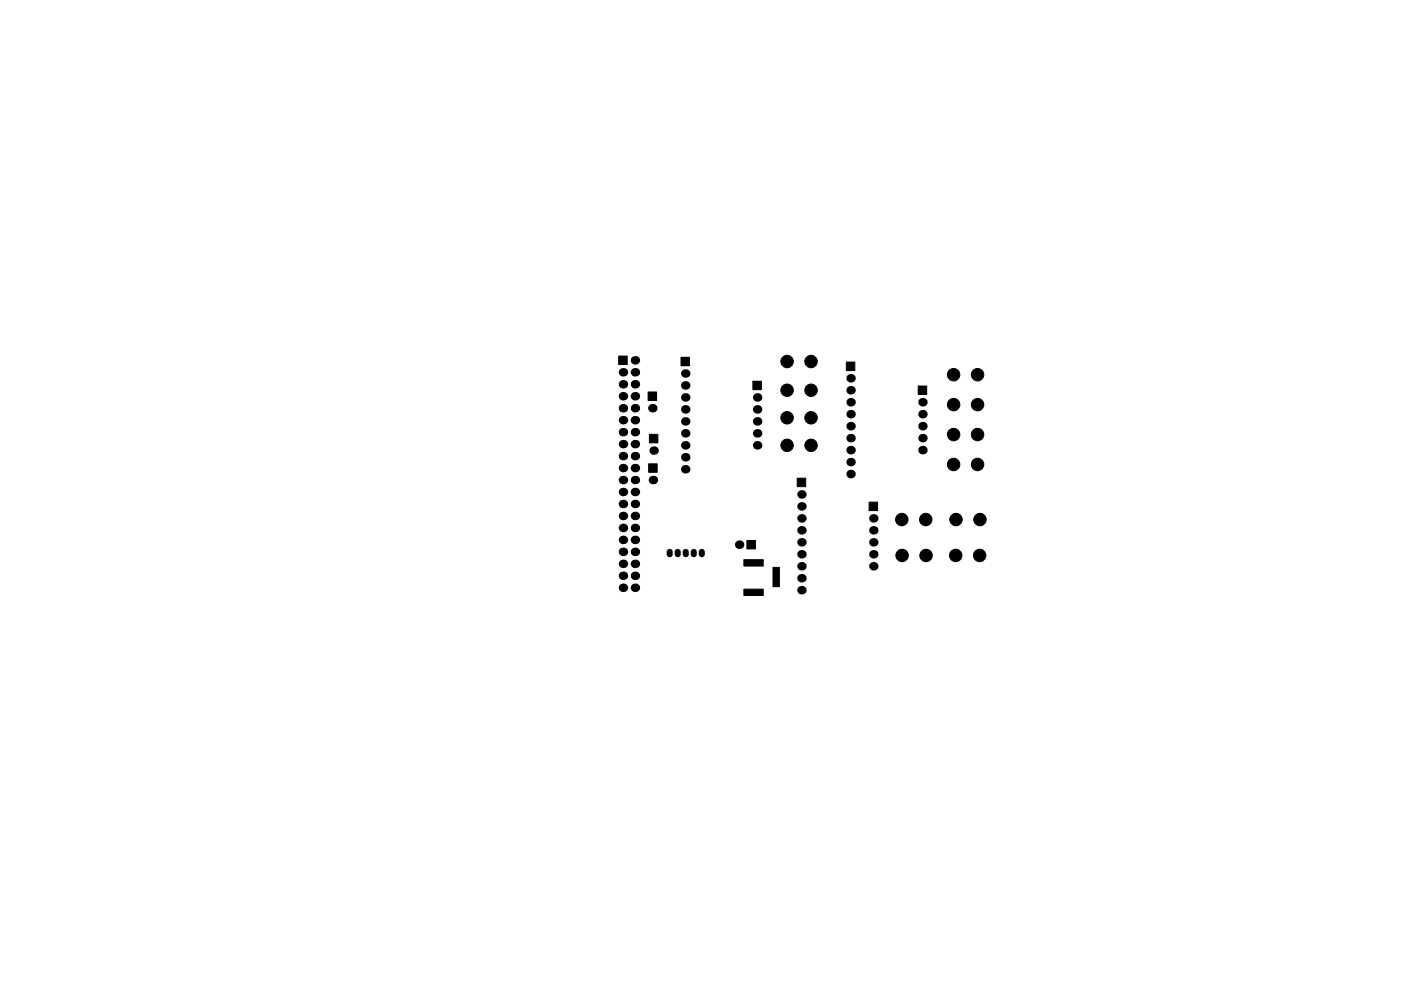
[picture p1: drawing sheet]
<svg xmlns="http://www.w3.org/2000/svg" width="297mm" height="210mm" viewBox="0 0 297 210" stroke-linecap="round" stroke-linejoin="round" font-family="sans-serif">
<g fill="#000" stroke="#000" stroke-width=".21">
<path d="M131.2 75.5h1.8v1.8h-1.8zM144.4 75.8h1.8v1.8h-1.8zM179.4 76.8h1.8v1.8h-1.8zM137.4 83.2h1.8v1.8h-1.8zM137.7 92.2h1.8v1.8h-1.8zM159.6 80.9h1.8v1.8h-1.8zM194.7 81.9h1.8v1.8h-1.8zM137.5 98.4h1.8v1.8h-1.8zM158.4 114.7h1.8v1.8h-1.8zM169 101.5h1.8v1.8h-1.8zM184.3 106.5h1.8v1.8h-1.8zM157.7 125h4.1v1.3h-4.1z"/>
<path d="M157.7 118.7h4.1v1.4h-4.1zM163.9 120.4h1.3v4.1h-1.3z"/>
<circle cx="166.9" cy="76.7" r="1.32"/>
<circle cx="172" cy="76.7" r="1.32"/>
<circle cx="202.2" cy="79.5" r="1.32"/>
<circle cx="207.3" cy="79.5" r="1.32"/>
<circle cx="166.9" cy="94.5" r="1.32"/>
<circle cx="166.9" cy="82.8" r="1.32"/>
<circle cx="166.9" cy="88.6" r="1.32"/>
<circle cx="172" cy="82.8" r="1.32"/>
<circle cx="172" cy="94.5" r="1.32"/>
<circle cx="172" cy="88.6" r="1.32"/>
<circle cx="202.2" cy="92.2" r="1.32"/>
<circle cx="202.2" cy="98.5" r="1.32"/>
<circle cx="202.2" cy="85.8" r="1.32"/>
<circle cx="207.3" cy="92.2" r="1.32"/>
<circle cx="207.3" cy="85.8" r="1.32"/>
<circle cx="207.3" cy="98.5" r="1.32"/>
<circle cx="191.2" cy="110.2" r="1.32"/>
<circle cx="191.3" cy="117.9" r="1.32"/>
<circle cx="196.3" cy="110.2" r="1.32"/>
<circle cx="196.3" cy="117.9" r="1.32"/>
<circle cx="202.6" cy="117.9" r="1.32"/>
<circle cx="202.7" cy="110.2" r="1.32"/>
<circle cx="207.7" cy="117.9" r="1.32"/>
<circle cx="207.8" cy="110.2" r="1.32"/>
</g>
<g fill="#000">
<circle cx="132.1" cy="79" r=".9"/>
<circle cx="134.6" cy="76.4" r=".9"/>
<circle cx="134.6" cy="79" r=".9"/>
<circle cx="145.3" cy="79.2" r=".9"/>
<circle cx="132.1" cy="89.1" r=".9"/>
<circle cx="132.1" cy="99.3" r=".9"/>
<circle cx="132.1" cy="94.2" r=".9"/>
<circle cx="132.1" cy="84.1" r=".9"/>
<circle cx="132.1" cy="81.5" r=".9"/>
<circle cx="132.1" cy="96.8" r=".9"/>
<circle cx="132.1" cy="91.7" r=".9"/>
<circle cx="132.1" cy="86.6" r=".9"/>
<circle cx="134.6" cy="99.3" r=".9"/>
<circle cx="134.6" cy="84.1" r=".9"/>
<circle cx="134.6" cy="94.2" r=".9"/>
<circle cx="134.6" cy="89.1" r=".9"/>
<circle cx="134.6" cy="96.8" r=".9"/>
<circle cx="134.6" cy="91.7" r=".9"/>
<circle cx="134.6" cy="86.6" r=".9"/>
<circle cx="134.6" cy="81.5" r=".9"/>
<circle cx="138.3" cy="86.6" r=".9"/>
<circle cx="138.6" cy="95.6" r=".9"/>
<circle cx="145.3" cy="94.5" r=".9"/>
<circle cx="145.3" cy="91.9" r=".9"/>
<circle cx="145.3" cy="99.6" r=".9"/>
<circle cx="145.3" cy="89.4" r=".9"/>
<circle cx="145.3" cy="86.9" r=".9"/>
<circle cx="145.3" cy="84.3" r=".9"/>
<circle cx="145.3" cy="81.8" r=".9"/>
<circle cx="145.3" cy="97" r=".9"/>
<circle cx="160.5" cy="86.9" r=".9"/>
<circle cx="160.5" cy="91.9" r=".9"/>
<circle cx="160.5" cy="94.5" r=".9"/>
<circle cx="160.5" cy="84.3" r=".9"/>
<circle cx="160.5" cy="89.4" r=".9"/>
<circle cx="180.3" cy="85.3" r=".9"/>
<circle cx="180.3" cy="90.4" r=".9"/>
<circle cx="180.3" cy="95.5" r=".9"/>
<circle cx="180.3" cy="98" r=".9"/>
<circle cx="180.3" cy="80.3" r=".9"/>
<circle cx="180.3" cy="87.9" r=".9"/>
<circle cx="180.3" cy="82.8" r=".9"/>
<circle cx="180.3" cy="93" r=".9"/>
<circle cx="195.6" cy="87.9" r=".9"/>
<circle cx="195.6" cy="85.3" r=".9"/>
<circle cx="195.6" cy="95.5" r=".9"/>
<circle cx="195.6" cy="93" r=".9"/>
<circle cx="195.6" cy="90.4" r=".9"/>
<circle cx="132.1" cy="119.6" r=".9"/>
<circle cx="132.1" cy="109.5" r=".9"/>
<circle cx="132.1" cy="117.1" r=".9"/>
<circle cx="132.1" cy="104.4" r=".9"/>
<circle cx="132.1" cy="114.5" r=".9"/>
<circle cx="132.1" cy="112" r=".9"/>
<circle cx="132.1" cy="101.8" r=".9"/>
<circle cx="132.1" cy="106.9" r=".9"/>
<circle cx="134.6" cy="114.5" r=".9"/>
<circle cx="134.6" cy="119.6" r=".9"/>
<circle cx="134.6" cy="112" r=".9"/>
<circle cx="134.6" cy="109.5" r=".9"/>
<circle cx="134.6" cy="106.9" r=".9"/>
<circle cx="134.6" cy="101.8" r=".9"/>
<circle cx="134.6" cy="117.1" r=".9"/>
<circle cx="134.6" cy="104.4" r=".9"/>
<circle cx="138.4" cy="101.8" r=".9"/>
<circle cx="156.7" cy="115.6" r=".9"/>
<circle cx="169.9" cy="107.4" r=".9"/>
<circle cx="169.9" cy="117.6" r=".9"/>
<circle cx="169.9" cy="112.5" r=".9"/>
<circle cx="169.9" cy="110" r=".9"/>
<circle cx="169.9" cy="104.9" r=".9"/>
<circle cx="169.9" cy="115.1" r=".9"/>
<circle cx="180.3" cy="100.6" r=".9"/>
<circle cx="185.2" cy="110" r=".9"/>
<circle cx="185.2" cy="112.5" r=".9"/>
<circle cx="185.2" cy="117.6" r=".9"/>
<circle cx="185.2" cy="115.1" r=".9"/>
<circle cx="132.1" cy="124.7" r=".9"/>
<circle cx="132.1" cy="122.2" r=".9"/>
<circle cx="134.6" cy="122.2" r=".9"/>
<circle cx="134.6" cy="124.7" r=".9"/>
<circle cx="169.9" cy="125.2" r=".9"/>
<circle cx="169.9" cy="122.7" r=".9"/>
<circle cx="169.9" cy="120.1" r=".9"/>
<circle cx="185.2" cy="120.1" r=".9"/>
</g>
<path d="M142 117.1v.5M143.7 117.1v.5M145.4 117.1v.5M147.1 117.1v.5M148.8 117.1v.5" fill="none" stroke="#000" stroke-width="1.3"/>
</svg>
